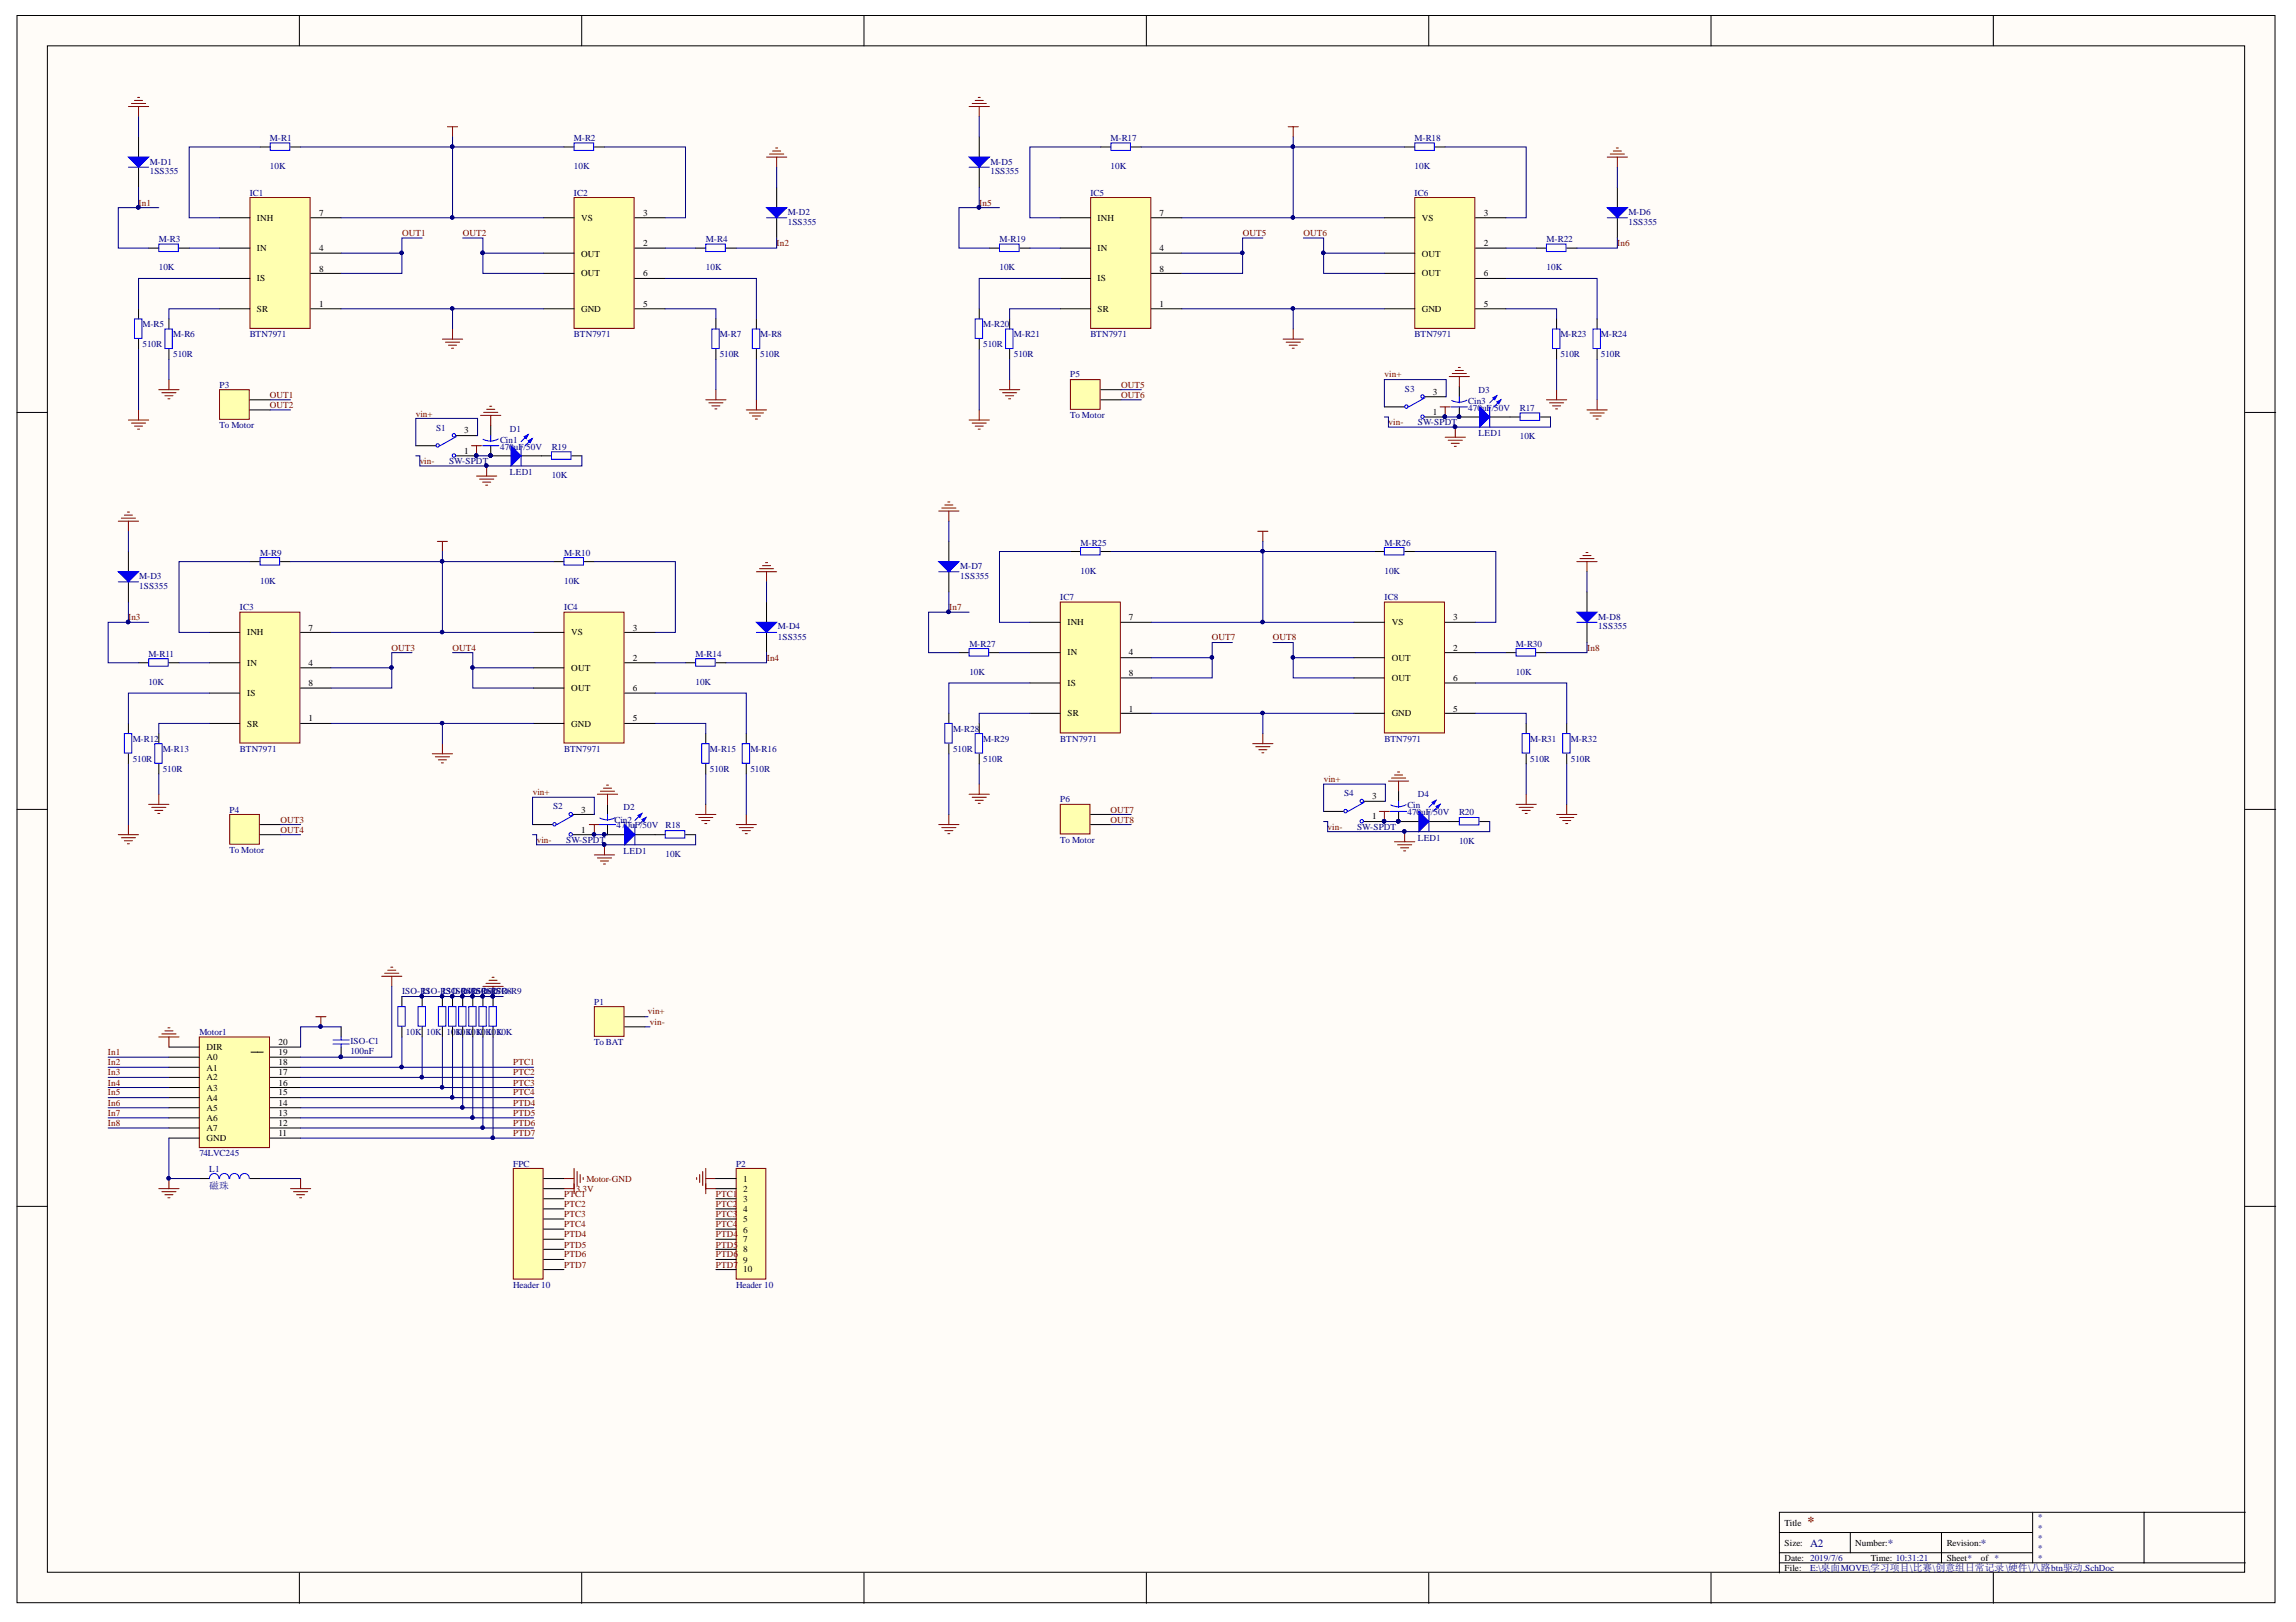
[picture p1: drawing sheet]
<svg xmlns="http://www.w3.org/2000/svg" width="297mm" height="210mm" viewBox="0 0 297 210" stroke-linecap="round" stroke-linejoin="round" font-family="sans-serif">
<defs><g id="words">
<text font-size="1.8" fill="#800000" x="233.8" y="197.4">*</text>
<g font-size="1.4" fill="#000080">
<text x="234.2" y="200.1">A2</text>
<text x="244.2" y="200.1">*</text>
<text x="256.2" y="200.1">*</text>
</g>
<text font-size="1.3" fill="#000080" x="27.1" y="153.9">磁珠</text>
<g font-size="1.2" fill="#000080">
<text x="19.4" y="21.3">M-D1</text>
<text x="19.4" y="22.6">1SS355</text>
<text x="34.9" y="21.9">10K</text>
<text x="34.9" y="18.2">M-R1</text>
<text x="74.3" y="21.9">10K</text>
<text x="74.3" y="18.2">M-R2</text>
<text x="128.1" y="21.3">M-D5</text>
<text x="128.1" y="22.6">1SS355</text>
<text x="143.7" y="21.9">10K</text>
<text x="143.7" y="18.2">M-R17</text>
<text x="183" y="21.9">10K</text>
<text x="183" y="18.2">M-R18</text>
<text x="32.3" y="25.3">IC1</text>
<text x="74.3" y="25.3">IC2</text>
<text x="101.9" y="27.8">M-D2</text>
<text x="101.9" y="29.1">1SS355</text>
<text x="141.1" y="25.3">IC5</text>
<text x="183" y="25.3">IC6</text>
<text x="210.7" y="27.8">M-D6</text>
<text x="210.7" y="29.1">1SS355</text>
<text x="20.6" y="35">10K</text>
<text x="20.6" y="31.3">M-R3</text>
<text x="91.3" y="35">10K</text>
<text x="91.3" y="31.3">M-R4</text>
<text x="129.3" y="35">10K</text>
<text x="129.3" y="31.3">M-R19</text>
<text x="200.1" y="35">10K</text>
<text x="200.1" y="31.3">M-R22</text>
<text x="18.4" y="44.9">510R</text>
<text x="18.4" y="42.3">M-R5</text>
<text x="22.4" y="46.2">510R</text>
<text x="22.4" y="43.6">M-R6</text>
<text x="32.3" y="43.6">BTN7971</text>
<text x="74.3" y="43.6">BTN7971</text>
<text x="93.1" y="46.2">510R</text>
<text x="93.1" y="43.6">M-R7</text>
<text x="98.4" y="46.2">510R</text>
<text x="98.4" y="43.6">M-R8</text>
<text x="127.2" y="44.9">510R</text>
<text x="127.2" y="42.3">M-R20</text>
<text x="131.2" y="46.2">510R</text>
<text x="131.2" y="43.6">M-R21</text>
<text x="141.1" y="43.6">BTN7971</text>
<text x="183" y="43.6">BTN7971</text>
<text x="201.9" y="46.2">510R</text>
<text x="201.9" y="43.6">M-R23</text>
<text x="207.1" y="46.2">510R</text>
<text x="207.1" y="43.6">M-R24</text>
<text x="28.4" y="50.2">P3</text>
<text x="138.4" y="48.8">P5</text>
<text x="181.7" y="50.7">S3</text>
<text x="189.9" y="53.2">470uF</text>
<text x="189.9" y="52.3">Cin3</text>
<text x="191.3" y="50.9">D3</text>
<text x="193" y="53.2">/50V</text>
<text x="196.6" y="53.2">R17</text>
<text x="28.4" y="55.4">To Motor</text>
<text x="56.4" y="55.8">S1</text>
<text x="64.7" y="58.2">470uF</text>
<text x="64.7" y="57.3">Cin1</text>
<text x="66" y="55.8">D1</text>
<text x="67.7" y="58.2">/50V</text>
<text x="71.4" y="58.2">R19</text>
<text x="138.4" y="54.1">To Motor</text>
<text x="183.4" y="55">SW-SPDT</text>
<text x="191.3" y="56.4">LED1</text>
<text x="196.6" y="56.9">10K</text>
<text x="58.1" y="60.1">SW-SPDT</text>
<text x="66" y="61.5">LED1</text>
<text x="71.4" y="61.8">10K</text>
<text x="33.7" y="71.9">M-R9</text>
<text x="73" y="71.9">M-R10</text>
<text x="139.8" y="70.6">M-R25</text>
<text x="179.1" y="70.6">M-R26</text>
<text x="18" y="74.9">M-D3</text>
<text x="18" y="76.2">1SS355</text>
<text x="33.7" y="75.5">10K</text>
<text x="73" y="75.5">10K</text>
<text x="124.2" y="73.6">M-D7</text>
<text x="124.2" y="74.9">1SS355</text>
<text x="137.2" y="77.6">IC7</text>
<text x="139.8" y="74.3">10K</text>
<text x="179.1" y="77.6">IC8</text>
<text x="179.1" y="74.3">10K</text>
<text x="31" y="79">IC3</text>
<text x="73" y="79">IC4</text>
<text x="100.6" y="81.4">M-D4</text>
<text x="100.6" y="82.8">1SS355</text>
<text x="125.4" y="83.7">M-R27</text>
<text x="196.1" y="83.7">M-R30</text>
<text x="206.8" y="80.2">M-D8</text>
<text x="206.8" y="81.4">1SS355</text>
<text x="19.2" y="88.6">10K</text>
<text x="19.2" y="85">M-R11</text>
<text x="90" y="88.6">10K</text>
<text x="90" y="85">M-R14</text>
<text x="125.4" y="87.4">10K</text>
<text x="196.1" y="87.4">10K</text>
<text x="17.2" y="96">M-R12</text>
<text x="123.3" y="94.7">M-R28</text>
<text x="127.2" y="96">M-R29</text>
<text x="137.2" y="96">BTN7971</text>
<text x="179.1" y="96">BTN7971</text>
<text x="198" y="96">M-R31</text>
<text x="203.2" y="96">M-R32</text>
<text x="17.2" y="98.6">510R</text>
<text x="21.1" y="99.9">510R</text>
<text x="21.1" y="97.3">M-R13</text>
<text x="31" y="97.3">BTN7971</text>
<text x="73" y="97.3">BTN7971</text>
<text x="91.8" y="99.9">510R</text>
<text x="91.8" y="97.3">M-R15</text>
<text x="97.1" y="99.9">510R</text>
<text x="97.1" y="97.3">M-R16</text>
<text x="123.3" y="97.3">510R</text>
<text x="127.2" y="98.6">510R</text>
<text x="198" y="98.6">510R</text>
<text x="203.2" y="98.6">510R</text>
<text x="29.7" y="105.2">P4</text>
<text x="71.5" y="104.8">S2</text>
<text x="79.5" y="106.4">Cin2</text>
<text x="79.7" y="107.2">470uF/50V</text>
<text x="80.7" y="104.8">D2</text>
<text x="86.1" y="107.2">R18</text>
<text x="137.2" y="103.8">P6</text>
<text x="173.9" y="103.1">S4</text>
<text x="175.6" y="107.4">SW-SPDT</text>
<text x="182.1" y="105.5">470uF</text>
<text x="182.1" y="104.6">Cin</text>
<text x="183.4" y="103.2">D4</text>
<text x="185.1" y="105.5">/50V</text>
<text x="188.8" y="105.5">R20</text>
<text x="29.7" y="110.4">To Motor</text>
<text x="73.2" y="109.1">SW-SPDT</text>
<text x="80.7" y="110.5">LED1</text>
<text x="86.1" y="110.9">10K</text>
<text x="137.2" y="109.1">To Motor</text>
<text x="183.4" y="108.8">LED1</text>
<text x="188.8" y="109.2">10K</text>
<text x="52" y="128.7">ISO-R1O-R3O-O-R5O-R7O-R9</text>
<text x="54.6" y="128.7">IS</text>
<text x="57.3" y="128.7">ISISR4O-R6O-R8</text>
<text x="59.9" y="128.7">ISIS ISIS</text>
<text x="76.9" y="130">P1</text>
<text x="25.8" y="133.9">Motor1</text>
<text x="45.3" y="135.1">ISO-C1</text>
<text x="45.3" y="136.4">100nF</text>
<text x="52.5" y="133.9">10K 10K 10K 10K 10K</text>
<text x="59" y="133.9">10K 10K 10K</text>
<text x="76.9" y="135.3">To BAT</text>
<text x="25.8" y="149.6">74LVC245</text>
<text x="27.1" y="151.6">L1</text>
<text x="66.4" y="151">FPC</text>
<text x="95.2" y="151">P2</text>
<text x="66.4" y="166.7">Header 10</text>
<text x="95.2" y="166.7">Header 10</text>
<text x="263.6" y="196.8">*</text>
<text x="234.2" y="203.3">E:\桌面MOVE\学习项目\比赛\创意组日常记录 \硬件\八路btn驱动.SchDoc</text>
<text x="263.6" y="198.1">*</text>
<text x="263.6" y="199.4">*</text>
<text x="263.6" y="200.7">*</text>
<text x="263.6" y="202">*</text>
</g>
<g font-size="1.2" fill="#800000">
<text x="17.9" y="26.6">In1</text>
<text x="126.7" y="26.6">In5</text>
<text x="52" y="30.6">OUT1</text>
<text x="59.9" y="30.6">OUT2</text>
<text x="100.5" y="31.9">In2</text>
<text x="160.8" y="30.6">OUT5</text>
<text x="168.6" y="30.6">OUT6</text>
<text x="209.2" y="31.9">In6</text>
<text x="34.9" y="51.5">OUT1</text>
<text x="34.9" y="52.8">OUT2</text>
<text x="53.8" y="53.9">vin+</text>
<text x="145" y="50.2">OUT5</text>
<text x="145" y="51.5">OUT6</text>
<text x="179.1" y="48.8">vin+</text>
<text x="179.6" y="55">vin-</text>
<text x="54.3" y="60.1">vin-</text>
<text x="16.6" y="80.3">In3</text>
<text x="122.8" y="79">In7</text>
<text x="156.8" y="82.9">OUT7</text>
<text x="164.7" y="82.9">OUT8</text>
<text x="50.7" y="84.2">OUT3</text>
<text x="58.5" y="84.2">OUT4</text>
<text x="99.2" y="85.5">In4</text>
<text x="205.3" y="84.2">In8</text>
<text x="171.3" y="101.2">vin+</text>
<text x="36.3" y="106.4">OUT3</text>
<text x="36.3" y="107.8">OUT4</text>
<text x="68.9" y="102.9">vin+</text>
<text x="143.7" y="105.2">OUT7</text>
<text x="143.7" y="106.4">OUT8</text>
<text x="171.8" y="107.4">vin-</text>
<text x="69.4" y="109.1">vin-</text>
<text x="83.8" y="131.3">vin+</text>
<text x="14" y="136.5">In1</text>
<text x="14" y="137.9">In2</text>
<text x="66.4" y="137.9">PTC1</text>
<text x="84.1" y="132.6">vin-</text>
<text x="14" y="139.1">In3</text>
<text x="14" y="140.5">In4</text>
<text x="14" y="141.8">In5</text>
<text x="14" y="143.1">In6</text>
<text x="66.4" y="139.1">PTC2</text>
<text x="66.4" y="140.5">PTC3</text>
<text x="66.4" y="141.8">PTC4</text>
<text x="66.4" y="143.1">PTD4</text>
<text x="14" y="144.4">In7</text>
<text x="14" y="145.7">In8</text>
<text x="66.4" y="144.4">PTD5</text>
<text x="66.4" y="145.7">PTD6</text>
<text x="66.4" y="147">PTD7</text>
<text x="73" y="154.9">PTC1</text>
<text x="74.5" y="154.3">3.3V</text>
<text x="75.9" y="152.9">Motor-GND</text>
<text x="92.6" y="154.9">PTC1</text>
<text x="73" y="156.2">PTC2</text>
<text x="73" y="157.5">PTC3</text>
<text x="73" y="158.8">PTC4</text>
<text x="73" y="160.1">PTD4</text>
<text x="73" y="161.4">PTD5</text>
<text x="92.6" y="156.2">PTC2</text>
<text x="92.6" y="157.5">PTC3</text>
<text x="92.6" y="158.8">PTC4</text>
<text x="92.6" y="160.1">PTD4</text>
<text x="92.6" y="161.4">PTD5</text>
<text x="73" y="162.7">PTD6</text>
<text x="73" y="164.1">PTD7</text>
<text x="92.6" y="162.7">PTD6</text>
<text x="92.6" y="164.1">PTD7</text>
</g>
<g font-size="1.2">
<text x="33.2" y="28.6">INH</text>
<text x="41.3" y="28">7</text>
<text x="75.2" y="28.6">VS</text>
<text x="83.2" y="28">3</text>
<text x="142" y="28.6">INH</text>
<text x="150" y="28">7</text>
<text x="183.9" y="28.6">VS</text>
<text x="192" y="28">3</text>
<text x="33.2" y="32.5">IN</text>
<text x="41.3" y="32.5">4</text>
<text x="41.3" y="35.1">8</text>
<text x="75.2" y="33.2">OUT</text>
<text x="75.2" y="35.7">OUT</text>
<text x="83.2" y="31.9">2</text>
<text x="83.2" y="35.7">6</text>
<text x="142" y="32.5">IN</text>
<text x="150" y="32.5">4</text>
<text x="150" y="35.1">8</text>
<text x="183.9" y="33.2">OUT</text>
<text x="183.9" y="35.7">OUT</text>
<text x="192" y="31.9">2</text>
<text x="192" y="35.7">6</text>
<text x="33.2" y="36.4">IS</text>
<text x="33.2" y="40.4">SR</text>
<text x="41.3" y="39.7">1</text>
<text x="75.2" y="40.4">GND</text>
<text x="83.2" y="39.7">5</text>
<text x="142" y="36.4">IS</text>
<text x="142" y="40.4">SR</text>
<text x="150" y="39.7">1</text>
<text x="183.9" y="40.4">GND</text>
<text x="192" y="39.7">5</text>
<text x="185.4" y="51.1">3</text>
<text x="185.4" y="53.7">1</text>
<text x="60" y="56.1">3</text>
<text x="60" y="58.7">1</text>
<text x="32" y="82.2">INH</text>
<text x="39.9" y="81.6">7</text>
<text x="73.9" y="82.2">VS</text>
<text x="81.9" y="81.6">3</text>
<text x="138.1" y="80.9">INH</text>
<text x="146.1" y="80.3">7</text>
<text x="180.1" y="80.9">VS</text>
<text x="188" y="80.3">3</text>
<text x="32" y="86.2">IN</text>
<text x="39.9" y="86.2">4</text>
<text x="39.9" y="88.8">8</text>
<text x="73.9" y="86.8">OUT</text>
<text x="73.9" y="89.5">OUT</text>
<text x="81.9" y="85.5">2</text>
<text x="81.9" y="89.5">6</text>
<text x="138.1" y="84.8">IN</text>
<text x="138.1" y="88.8">IS</text>
<text x="146.1" y="84.8">4</text>
<text x="146.1" y="87.4">8</text>
<text x="180.1" y="85.5">OUT</text>
<text x="180.1" y="88.1">OUT</text>
<text x="188" y="84.2">2</text>
<text x="188" y="88.1">6</text>
<text x="32" y="90.1">IS</text>
<text x="32" y="94">SR</text>
<text x="39.9" y="93.4">1</text>
<text x="73.9" y="94">GND</text>
<text x="81.9" y="93.4">5</text>
<text x="138.1" y="92.7">SR</text>
<text x="146.1" y="92.1">1</text>
<text x="180.1" y="92.7">GND</text>
<text x="188" y="92.1">5</text>
<text x="75.2" y="105.2">3</text>
<text x="75.2" y="107.8">1</text>
<text x="177.5" y="103.4">3</text>
<text x="177.5" y="106">1</text>
<text x="26.7" y="135.9">DIR</text>
<text x="26.7" y="137.2">A0</text>
<text x="36" y="137.9">18</text>
<text x="36" y="136.5">19</text>
<text x="36" y="135.3">20</text>
<text x="26.7" y="138.5">A1</text>
<text x="26.7" y="139.8">A2</text>
<text x="26.7" y="141.2">A3</text>
<text x="26.7" y="142.4">A4</text>
<text x="26.7" y="143.8">A5</text>
<text x="36" y="143.1">14</text>
<text x="36" y="141.8">15</text>
<text x="36" y="140.5">16</text>
<text x="36" y="139.1">17</text>
<text x="26.7" y="145.1">A6</text>
<text x="26.7" y="146.4">A7</text>
<text x="26.7" y="147.7">GND</text>
<text x="36" y="147">11</text>
<text x="36" y="145.7">12</text>
<text x="36" y="144.4">13</text>
<text x="96.2" y="152.9">1</text>
<text x="96.2" y="154.3">2</text>
<text x="96.2" y="155.5">3</text>
<text x="96.2" y="156.9">4</text>
<text x="96.2" y="158.1">5</text>
<text x="96.2" y="159.5">6</text>
<text x="96.2" y="160.8">7</text>
<text x="96.2" y="162">8</text>
<text x="96.2" y="163.4">9</text>
<text x="96.2" y="164.7">10</text>
<text x="230.9" y="197.4">Title</text>
<text x="230.9" y="200.1">Size:</text>
<text x="230.9" y="202">Date: 2019/7/6</text>
<text x="230.9" y="203.3">File:</text>
<text x="240" y="200.1">Number:</text>
<text x="242" y="202">Time: 10:31:21</text>
<text x="251.9" y="200.1">Revision:</text>
<text x="251.9" y="202">Sheet*</text>
<text x="256.2" y="202">of *</text>
</g>
</g></defs>
<g fill="#fffcf8" stroke="#000" stroke-width=".13">
<path d="M2.2 2h292.1v205.4h-292.1z"/>
<path d="M6.1 5.9h284.3v197.6h-284.3z"/>
</g>
<g fill="none" stroke="#000" stroke-width=".13">
<path d="M38.7 2v3.9M75.3 2v3.9M111.8 2v3.9M148.3 2v3.9M184.8 2v3.9M221.4 2v3.9M257.9 2v3.9M2.2 53.4h3.9M290.5 53.4h3.9M2.2 104.7h3.9M290.5 104.7h3.9M2.2 156.1h3.9"/>
<path d="M290.5 156.1h3.9M230.2 198.3h32.8M239.4 198.3v2.6M251.2 198.3v3.9M263 195.7v6.5M277.4 195.7h-47.2v7.9M290.5 195.7h-13.1v6.5M38.7 203.6v3.9M75.3 203.6v3.9M111.8 203.6v3.9M148.3 203.6v3.9M184.8 203.6v3.9"/>
<path d="M221.4 203.6v3.9M230.2 202.2h60.3M230.2 200.9h32.8M257.9 203.6v3.9"/>
</g>
<path d="M25.8 134.2h9.1v14.3h-9.1z" fill="#ffffb0" stroke="#800000" stroke-width=".13"/>
<g fill="none" stroke="#000" stroke-width=".13">
<path d="M21.9 135.5h3.9M21.9 136.8h3.9M21.9 138.1h3.9M21.9 139.4h3.9M32.5 136.2h1.5M35 135.5h3.9M35 136.8h3.9M35 138.1h3.9M35 139.4h3.9M44.1 132.9v1.3M44.1 135.5v1.3M52 129v1.3"/>
<path d="M52 132.9v1.3M54.6 129v1.3M54.6 132.9v1.3M21.9 140.7h3.9M21.9 142h3.9M21.9 143.4h3.9M21.9 144.7h3.9M21.9 146h3.9M21.9 147.3h3.9M35 140.7h3.9M35 142h3.9M35 143.4h3.9"/>
<path d="M35 144.7h3.9M35 146h3.9M35 147.3h3.9"/>
</g>
<g fill="none" stroke="#800000" stroke-width=".13">
<path d="M40.9 131.6h1.3M41.5 131.6v1.3M49.4 126.3h2.6M49.8 125.9h1.8M50.2 125.6h1M50.6 125.2h.2M50.7 126.3v1.3M62.5 127.6h2.6M62.9 127.3h1.8M63.3 126.9h1M63.7 126.5h.2M63.8 127.6v1.4"/>
<path d="M20.5 153.8h2.7M20.9 154.2h1.9M21.3 154.6h1.1M21.7 155h.3M21.9 152.5v1.3M37.6 153.8h2.6M38 154.2h1.8M38.4 154.6h1M38.8 155h.2M38.9 152.5v1.3M91.3 153.8h1.3M91.3 153.2v1.3"/>
</g>
<g fill="#000080" stroke="#000080" stroke-width=".13">
<circle cx="44.1" cy="136.8" r=".22"/>
<circle cx="21.8" cy="152.5" r=".22"/>
<circle cx="63.7" cy="128.9" r=".22"/>
<circle cx="54.6" cy="128.9" r=".22"/>
<circle cx="41.5" cy="132.8" r=".22"/>
</g>
<path d="M43.1 135.1h2.1M43.1 134.6h2.1M44.1 134.2v.4M44.1 135.1v.4M51.5 130.3h.9v2.5h-.9zM54.1 130.3h.9v2.5h-.9z" fill="none" stroke="#00f" stroke-width=".13"/>
<path d="M32.3 25.6h7.8v16.9h-7.8z" fill="#ffffb0" stroke="#800000" stroke-width=".13"/>
<path d="M28.4 28.2h3.9M28.4 40h3.9M28.4 32.1h3.9M28.4 36h3.9M40.2 28.2h3.9M40.2 32.8h3.9M40.2 40h3.9M40.2 35.4h3.9" fill="none" stroke="#000" stroke-width=".13"/>
<path d="M74.3 25.6h7.7v16.9h-7.7z" fill="#ffffb0" stroke="#800000" stroke-width=".13"/>
<g fill="none" stroke="#000" stroke-width=".13">
<path d="M17.9 17.7v2.6M33.6 19h1.4M37.6 19h1.3M73 19h1.3M76.9 19h1.3M17.9 21.6v2.7M17.9 40v1.3M19.2 32.1h1.3M23.2 32.1h1.3M70.3 28.2h4M70.3 32.8h4M70.3 40h4"/>
<path d="M70.3 35.4h4M82.1 28.2h4M82.1 40h4M82.1 32.1h4M82.1 36h4M90 32.1h1.3M93.9 32.1h1.3M17.9 43.9v1.3M21.9 41.3v1.3M21.9 45.2v1.3M92.6 41.3v1.3M92.6 45.2v1.3"/>
<path d="M97.9 41.3v1.3M97.9 45.2v1.3"/>
</g>
<path d="M35 18.5h2.5v1h-2.5zM74.3 18.5h2.5v1h-2.5zM20.5 31.6h2.6v1h-2.6zM91.3 31.6h2.5v1h-2.5zM17.4 41.3h1v2.5h-1zM21.3 42.6h1v2.5h-1zM92.1 42.6h.9v2.5h-.9zM97.3 42.6h1v2.5h-1z" fill="none" stroke="#00f" stroke-width=".13"/>
<path d="M16.6 20.3h2.6l-1.3 1.3z" fill="#00f"/>
<path d="M16.6 20.3h2.6l-1.3 1.3zM16.6 21.6h2.6" fill="none" stroke="#00f" stroke-width=".13"/>
<path d="M100.5 24.3v2.6M100.5 28.2v2.6" fill="none" stroke="#000" stroke-width=".13"/>
<path d="M99.2 26.9h2.6l-1.3 1.3z" fill="#00f"/>
<path d="M99.2 26.9h2.6l-1.3 1.3zM99.2 28.2h2.6" fill="none" stroke="#00f" stroke-width=".13"/>
<circle cx="17.9" cy="26.8" r=".22" fill="#000080" stroke="#000080" stroke-width=".13"/>
<g fill="none" stroke="#800000" stroke-width=".13">
<path d="M16.6 13.8h2.6M17 13.4h1.8M17.4 13h1M17.8 12.6h.3M17.9 13.8v1.3M57.9 16.4h1.3M58.5 16.4v1.3M99.6 19.9h1.8M100 19.5h1M100.3 19.2h.3M99.2 20.3h2.6M100.5 20.3v1.3"/>
<path d="M16.6 54.4h2.6M17 54.7h1.8M17.4 55.1h1M17.8 55.5h.3M17.9 53v1.4M20.5 50.4h2.7M20.9 50.8h1.9M21.3 51.2h1.1M21.7 51.6h.3M21.9 49.1v1.3M57.2 43.9h2.7M57.6 44.3h1.9"/>
<path d="M58 44.7h1.1M58.4 45.1h.3M58.5 42.6v1.3M91.3 51.7h2.6M91.7 52.1h1.8M92.1 52.5h1M92.5 52.9h.2M92.6 50.4v1.3M96.5 53h2.7M96.9 53.4h1.9M97.3 53.8h1.1M97.7 54.2h.3"/>
<path d="M97.9 51.7v1.3"/>
</g>
<path d="M76.9 130.3h3.8v3.8h-3.8z" fill="#ffffb0" stroke="#800000" stroke-width=".13"/>
<path d="M80.8 132.9h2.6M80.8 131.6h2.6M25.8 152.5h1.3M32.3 152.5h1.3" fill="none" stroke="#000" stroke-width=".13"/>
<path d="M20.5 134.2h2.7M20.9 133.8h1.9M21.3 133.4h1.1M21.7 133h.3M21.9 134.2v1.3M90.1 152.4v.2M90.5 152v1M90.9 151.6v1.8M91.3 151.2v2.6M91.3 152.5h1.3" fill="none" stroke="#800000" stroke-width=".13"/>
<path d="M28.3 152.5a.61 .61 0 0 0-.6-.6 .61 .61 0 0 0-.6 .6M29.6 152.5a.61 .61 0 0 0-.6-.6 .61 .61 0 0 0-.6 .6M30.9 152.5a.61 .61 0 0 0-.6-.6 .61 .61 0 0 0-.6 .6M32.2 152.5a.61 .61 0 0 0-.6-.6 .61 .61 0 0 0-.6 .6" fill="none" stroke="#00f" stroke-width=".13"/>
<path d="M28.4 50.4h3.8v3.9h-3.8z" fill="#ffffb0" stroke="#800000" stroke-width=".13"/>
<path d="M32.3 53h2.7M32.3 51.7h2.7" fill="none" stroke="#000" stroke-width=".13"/>
<path d="M31 79.2h7.8v17h-7.8z" fill="#ffffb0" stroke="#800000" stroke-width=".13"/>
<path d="M27.1 81.8h3.9M27.1 93.6h3.9M27.1 85.8h3.9M27.1 89.7h3.9M38.9 81.8h3.9M38.9 86.4h3.9M38.9 93.6h3.9M38.9 89h3.9" fill="none" stroke="#000" stroke-width=".13"/>
<path d="M73 79.2h7.7v17h-7.7z" fill="#ffffb0" stroke="#800000" stroke-width=".13"/>
<g fill="none" stroke="#000" stroke-width=".13">
<path d="M16.6 71.4v2.6M16.6 75.3v2.6M32.3 72.7h1.3M36.3 72.7h1.3M71.6 72.7h1.4M75.6 72.7h1.3M16.6 93.6v1.3M16.6 97.5v1.4M17.9 85.8h1.3M20.5 94.9v1.3M20.5 98.9v1.3M21.9 85.8h1.3"/>
<path d="M69 81.8h4M69 86.4h4M69 93.6h4M69 89h4M80.8 81.8h4M80.8 93.6h4M80.8 85.8h4M80.8 89.7h4M88.7 85.8h1.3M91.3 94.9v1.3M91.3 98.9v1.3M92.6 85.8h1.3"/>
<path d="M96.5 94.9v1.3M96.5 98.9v1.3"/>
</g>
<path d="M33.6 72.2h2.6v.9h-2.6zM73 72.2h2.5v.9h-2.5zM16.1 94.9h.9v2.6h-.9zM19.2 85.2h2.6v1h-2.6zM20 96.2h1v2.6h-1zM90 85.2h2.5v1h-2.5zM90.8 96.2h.9v2.6h-.9zM96 96.2h1v2.6h-1z" fill="none" stroke="#00f" stroke-width=".13"/>
<path d="M15.3 74h2.6l-1.3 1.3z" fill="#00f"/>
<path d="M15.3 74h2.6l-1.3 1.3zM15.3 75.3h2.6" fill="none" stroke="#00f" stroke-width=".13"/>
<path d="M99.2 77.9v2.6M99.2 81.8v2.7" fill="none" stroke="#000" stroke-width=".13"/>
<path d="M97.9 80.5h2.6l-1.3 1.3z" fill="#00f"/>
<path d="M97.9 80.5h2.6l-1.3 1.3zM97.9 81.8h2.6" fill="none" stroke="#00f" stroke-width=".13"/>
<circle cx="16.6" cy="80.5" r=".22" fill="#000080" stroke="#000080" stroke-width=".13"/>
<g fill="none" stroke="#800000" stroke-width=".13">
<path d="M15.3 67.4h2.6M15.7 67.1h1.8M16.1 66.7h1M16.5 66.3h.2M16.6 67.4v1.4M56.6 70.1h1.3M57.2 70.1v1.3M97.9 74h2.6M98.3 73.6h1.8M98.6 73.2h1.1M99 72.8h.3M99.2 74v1.3"/>
<path d="M55.9 97.5h2.6M56.3 97.9h1.9M56.7 98.3h1.1M57.1 98.7h.3M57.2 96.2v1.3M15.3 108h2.6M15.7 108.4h1.8M16.1 108.8h1M16.5 109.2h.2M16.6 106.7v1.3M19.2 104.1h2.7M19.6 104.5h1.9"/>
<path d="M20 104.9h1.1M20.4 105.3h.3M20.5 102.8v1.3M90 105.4h2.6M90.4 105.8h1.8M90.8 106.2h1M91.2 106.6h.2M91.3 104.1v1.3M95.2 106.7h2.7M95.6 107.1h1.9M96 107.5h1.1M96.4 107.9h.3"/>
<path d="M96.5 105.4v1.3"/>
</g>
<path d="M29.7 105.4h3.9v3.8h-3.9z" fill="#ffffb0" stroke="#800000" stroke-width=".13"/>
<path d="M33.6 108h2.7M33.6 106.7h2.7" fill="none" stroke="#000" stroke-width=".13"/>
<path d="M141.1 25.6h7.8v16.9h-7.8z" fill="#ffffb0" stroke="#800000" stroke-width=".13"/>
<path d="M137.2 28.2h3.9M137.2 40h3.9M137.2 32.1h3.9M137.2 36h3.9M149 28.2h3.9M149 32.8h3.9M149 40h3.9M149 35.4h3.9" fill="none" stroke="#000" stroke-width=".13"/>
<path d="M183 25.6h7.8v16.9h-7.8z" fill="#ffffb0" stroke="#800000" stroke-width=".13"/>
<g fill="none" stroke="#000" stroke-width=".13">
<path d="M126.7 17.7v2.6M142.4 19h1.3M146.3 19h1.4M181.7 19h1.3M185.7 19h1.3M126.7 21.6v2.7M126.7 40v1.3M128 32.1h1.3M131.9 32.1h1.3M179.1 28.2h3.9M179.1 32.8h3.9M179.1 40h3.9"/>
<path d="M179.1 35.4h3.9M190.9 28.2h3.9M190.9 40h3.9M190.9 32.1h3.9M190.9 36h3.9M198.8 32.1h1.3M202.7 32.1h1.3M126.7 43.9v1.3M130.6 41.3v1.3M130.6 45.2v1.3M201.4 41.3v1.3M201.4 45.2v1.3"/>
<path d="M206.6 41.3v1.3M206.6 45.2v1.3"/>
</g>
<path d="M143.7 18.5h2.6v1h-2.6zM183 18.5h2.6v1h-2.6zM129.3 31.6h2.5v1h-2.5zM200.1 31.6h2.5v1h-2.5zM126.2 41.3h.9v2.5h-.9zM130.1 42.6h.9v2.5h-.9zM200.9 42.6h.9v2.5h-.9zM206.1 42.6h1v2.5h-1z" fill="none" stroke="#00f" stroke-width=".13"/>
<path d="M125.4 20.3h2.6l-1.3 1.3z" fill="#00f"/>
<path d="M125.4 20.3h2.6l-1.3 1.3zM125.4 21.6h2.6" fill="none" stroke="#00f" stroke-width=".13"/>
<path d="M209.2 24.3v2.6M209.2 28.2v2.6" fill="none" stroke="#000" stroke-width=".13"/>
<path d="M207.9 26.9h2.7l-1.4 1.3z" fill="#00f"/>
<path d="M207.9 26.9h2.7l-1.4 1.3zM207.9 28.2h2.7" fill="none" stroke="#00f" stroke-width=".13"/>
<circle cx="126.6" cy="26.8" r=".22" fill="#000080" stroke="#000080" stroke-width=".13"/>
<g fill="none" stroke="#800000" stroke-width=".13">
<path d="M125.4 13.8h2.6M125.8 13.4h1.8M126.2 13h1M126.6 12.6h.2M126.7 13.8v1.3M166.7 16.4h1.3M167.3 16.4v1.3M208.3 19.9h1.9M208.7 19.5h1.1M209.1 19.2h.3M207.9 20.3h2.7M209.2 20.3v1.3"/>
<path d="M125.4 54.4h2.6M125.8 54.7h1.8M126.2 55.1h1M126.6 55.5h.2M126.7 53v1.4M129.3 50.4h2.6M129.7 50.8h1.8M130.1 51.2h1M130.5 51.6h.2M130.6 49.1v1.3M166 43.9h2.6M166.4 44.3h1.8"/>
<path d="M166.8 44.7h1M167.2 45.1h.2M167.3 42.6v1.3M200.1 51.7h2.6M200.5 52.1h1.8M200.9 52.5h1M201.2 52.9h.3M201.4 50.4v1.3M205.3 53h2.6M205.7 53.4h1.8M206.1 53.8h1M206.5 54.2h.3"/>
<path d="M206.6 51.7v1.3"/>
</g>
<path d="M138.5 49.1h3.8v3.9h-3.8z" fill="#ffffb0" stroke="#800000" stroke-width=".13"/>
<path d="M142.4 51.7h2.6M142.4 50.4h2.6" fill="none" stroke="#000" stroke-width=".13"/>
<path d="M137.2 77.9h7.7v17h-7.7z" fill="#ffffb0" stroke="#800000" stroke-width=".13"/>
<path d="M133.2 80.5h4M133.2 92.3h4M133.2 84.5h4M133.2 88.4h4M145 80.5h4M145 85.1h4M145 92.3h4M145 87.7h4" fill="none" stroke="#000" stroke-width=".13"/>
<path d="M179.1 77.9h7.8v17h-7.8z" fill="#ffffb0" stroke="#800000" stroke-width=".13"/>
<g fill="none" stroke="#000" stroke-width=".13">
<path d="M122.8 70.1v2.6M122.8 74v2.6M138.5 71.4h1.3M142.4 71.4h1.3M177.8 71.4h1.3M181.7 71.4h1.3M122.8 92.3v1.3M122.8 96.2v1.3M124.1 84.5h1.3M126.7 93.6v1.3M126.7 97.5v1.4M128 84.5h1.3"/>
<path d="M175.2 80.5h3.9M175.2 85.1h3.9M175.2 92.3h3.9M175.2 87.7h3.9M187 80.5h3.9M187 92.3h3.9M187 84.5h3.9M187 88.4h3.9M194.8 84.5h1.3M197.4 93.6v1.3M197.4 97.5v1.4M198.8 84.5h1.3"/>
<path d="M202.7 93.6v1.3M202.7 97.5v1.4"/>
</g>
<path d="M139.8 70.8h2.5v1h-2.5zM179.1 70.8h2.5v1h-2.5zM122.2 93.6h1v2.6h-1zM125.4 83.9h2.5v1h-2.5zM126.2 94.9h.9v2.6h-.9zM196.1 83.9h2.6v1h-2.6zM196.9 94.9h1v2.6h-1zM202.2 94.9h.9v2.6h-.9z" fill="none" stroke="#00f" stroke-width=".13"/>
<path d="M121.4 72.7h2.7l-1.3 1.3z" fill="#00f"/>
<path d="M121.4 72.7h2.7l-1.3 1.3zM121.4 74h2.7" fill="none" stroke="#00f" stroke-width=".13"/>
<path d="M205.3 76.6v2.6M205.3 80.5v2.7" fill="none" stroke="#000" stroke-width=".13"/>
<path d="M204 79.2h2.6l-1.3 1.3z" fill="#00f"/>
<path d="M204 79.2h2.6l-1.3 1.3zM204 80.5h2.6" fill="none" stroke="#00f" stroke-width=".13"/>
<circle cx="122.7" cy="79.2" r=".22" fill="#000080" stroke="#000080" stroke-width=".13"/>
<g fill="none" stroke="#800000" stroke-width=".13">
<path d="M121.4 66.1h2.7M121.8 65.7h1.9M122.2 65.4h1.1M122.6 65h.3M122.8 66.1v1.3M162.7 68.8h1.3M163.4 68.8v1.3M204 72.7h2.6M204.4 72.3h1.8M204.8 71.9h1M205.2 71.5h.2M205.3 72.7v1.3"/>
<path d="M162.1 96.2h2.6M162.5 96.6h1.8M162.9 97h1M163.2 97.4h.3M163.4 94.9v1.3M121.4 106.7h2.7M121.8 107.1h1.9M122.2 107.5h1.1M122.6 107.9h.3M122.8 105.4v1.3M125.4 102.8h2.6M125.8 103.2h1.8"/>
<path d="M126.2 103.6h1M126.6 104h.2M126.7 101.5v1.3M196.1 104.1h2.7M196.5 104.5h1.9M196.9 104.9h1.1M197.3 105.3h.3M197.4 102.8v1.3M201.4 105.4h2.6M201.8 105.8h1.8M202.2 106.2h1M202.6 106.6h.2"/>
<path d="M202.7 104.1v1.3"/>
</g>
<path d="M137.2 104.1h3.8v3.8h-3.8z" fill="#ffffb0" stroke="#800000" stroke-width=".13"/>
<g fill="none" stroke="#000" stroke-width=".13">
<path d="M141.1 106.7h2.6M141.1 105.4h2.6M57.2 129v1.3M57.2 132.9v1.3M58.5 129v1.3M58.5 132.9v1.3M59.9 129v1.3M59.9 132.9v1.3M61.2 129v1.3M61.2 132.9v1.3M62.5 129v1.3M62.5 132.9v1.3"/>
<path d="M63.8 129v1.3M63.8 132.9v1.3"/>
</g>
<g fill="#000080" stroke="#000080" stroke-width=".13">
<circle cx="57.2" cy="128.9" r=".22"/>
<circle cx="58.5" cy="128.9" r=".22"/>
<circle cx="59.8" cy="128.9" r=".22"/>
<circle cx="61.1" cy="128.9" r=".22"/>
<circle cx="62.4" cy="128.9" r=".22"/>
<circle cx="63.7" cy="128.9" r=".22"/>
</g>
<path d="M56.7 130.3h1v2.5h-1zM58 130.3h1v2.5h-1zM59.3 130.3h1v2.5h-1zM60.6 130.3h1v2.5h-1zM62 130.3h.9v2.5h-.9zM63.3 130.3h.9v2.5h-.9z" fill="none" stroke="#00f" stroke-width=".13"/>
<path d="M95.2 151.2h3.9v14.3h-3.9z" fill="#ffffb0" stroke="#800000" stroke-width=".13"/>
<g fill="none" stroke="#000" stroke-width=".13">
<path d="M53.8 57.7h2.6M59 56.4h2.7M59 59h2.7M63.5 55.1v1.3M63.5 57.7v1.3M179.1 52.7h2.6M184.3 51.3h2.7M184.3 54h2.7M188.8 50v1.3M188.8 52.7v1.3h2.6M192.7 54h2.7M68.9 106.7h2.6"/>
<path d="M74.1 105.4h2.7M74.1 108h2.7M78.6 104.1v1.3M78.6 106.7v1.3M171.2 105h2.7M176.5 103.7h2.6M176.5 106.3h2.6M180.9 102.4v1.3M180.9 105v1.3M92.6 152.5h2.6M92.6 153.8h2.6M92.6 155.1h2.6"/>
<path d="M92.6 156.4h2.6M92.6 157.8h2.6M92.6 159.1h2.6M92.6 160.4h2.6M92.6 161.7h2.6M92.6 163h2.6M92.6 164.3h2.6"/>
</g>
<g fill="none" stroke="#800000" stroke-width=".13">
<path d="M61 57.7h1.3M61.7 57.7v1.3M62.2 53.8h2.6M62.6 53.4h1.8M63 53h1M63.4 52.6h.2M63.5 53.8v1.3M186.3 52.7h1.3M187 56.6h2.6M187 52.7v1.3M187.4 57h1.8M187.5 48.7h2.6"/>
<path d="M187.8 57.4h1M187.9 48.3h1.8M188.1 57.8h.3M188.3 55.3v1.3M188.3 47.9h1M188.7 47.6h.2M188.8 48.7v1.3M61.7 61.6h2.6M62 62h1.9M62.4 62.4h1.1M62.8 62.8h.3M63 60.3v1.3"/>
<path d="M180.8 99.9h.3M76.2 106.7h1.3M76.9 110.6h2.6M76.9 106.7v1.3M77.3 111h1.8M77.3 102.8h2.6M77.7 111.4h1M77.7 102.4h1.8M78.1 111.8h.2M78.1 102h1M78.2 109.3v1.3M78.5 101.6h.2"/>
<path d="M78.6 102.8v1.3M178.4 105h1.4M179.1 105v1.3M179.6 101.1h2.6M180 100.7h1.9M180.4 108.9h2.6M180.4 100.3h1.1M180.8 109.3h1.8M180.9 101.1v1.3M181.2 109.7h1M181.6 110.1h.3M181.7 107.6v1.3"/>
</g>
<g fill="#000080" stroke="#000080" stroke-width=".13">
<circle cx="62.9" cy="60.3" r=".22"/>
<circle cx="61.6" cy="59" r=".22"/>
<circle cx="63.4" cy="59" r=".22"/>
<circle cx="188.2" cy="55.2" r=".22"/>
<circle cx="186.9" cy="53.9" r=".22"/>
<circle cx="188.7" cy="53.9" r=".22"/>
<circle cx="78.2" cy="109.3" r=".22"/>
<circle cx="76.8" cy="108" r=".22"/>
<circle cx="181.7" cy="107.6" r=".22"/>
<circle cx="179.1" cy="106.3" r=".22"/>
<circle cx="180.9" cy="106.3" r=".22"/>
</g>
<g fill="none" stroke="#00f" stroke-width=".13">
<path d="M59 56.5l-2.1 1.2M62.4 57.7h2.1M63.5 56.4v.8M64.5 56.8a2.05 2.05 0 0 1-2 0M184.3 51.5l-2.1 1.2M187.8 52.7h2M188.8 51.3v.8M189.8 51.8a2.05 2.05 0 0 1-2 0M74.1 105.5l-2.1 1.2M77.5 106.7h2.1M78.6 105.4v.8M79.6 105.8a2.05 2.05 0 0 1-2 .1"/>
<path d="M176.5 103.8l-2.1 1.2M179.9 105h2.1M180.9 103.7v.8M181.9 104.1a2.05 2.05 0 0 1-2 .1"/>
<circle cx="56.6" cy="57.6" r=".22"/>
<circle cx="58.7" cy="59" r=".22"/>
<circle cx="58.7" cy="56.3" r=".22"/>
<circle cx="181.9" cy="52.6" r=".22"/>
<circle cx="184" cy="51.3" r=".22"/>
<circle cx="184" cy="53.9" r=".22"/>
<circle cx="71.7" cy="106.7" r=".22"/>
<circle cx="73.8" cy="105.4" r=".22"/>
<circle cx="73.8" cy="108" r=".22"/>
<circle cx="174.1" cy="105" r=".22"/>
<circle cx="176.2" cy="106.3" r=".22"/>
<circle cx="176.2" cy="103.7" r=".22"/>
</g>
<path d="M191.4 52.7l1.3 1.3-1.3 1.3z" fill="#00f"/>
<path d="M191.4 52.7l1.3 1.3-1.3 1.3zM193.6 51.2l-.9 .9M194.2 51.7l-.9 1" fill="none" stroke="#00f" stroke-width=".13"/>
<path d="M193.6 52l.6-.3-.3 .6z" fill="#00f"/>
<path d="M193.6 52l.6-.3-.3 .6z" fill="none" stroke="#00f" stroke-width=".13"/>
<path d="M193.1 51.5l.5-.3-.2 .5z" fill="#00f"/>
<path d="M192.7 52.7v2.6M193.1 51.5l.5-.3-.2 .5zM196.7 53.4h2.5v1h-2.5z" fill="none" stroke="#00f" stroke-width=".13"/>
<g fill="#000080" stroke="#000080" stroke-width=".13">
<circle cx="188.7" cy="53.9" r=".22"/>
<circle cx="78.2" cy="108" r=".22"/>
</g>
<path d="M195.4 54h1.3M199.3 54h1.3M78.2 108h2.6M82.1 108h2.7" fill="none" stroke="#000" stroke-width=".13"/>
<path d="M80.8 106.7l1.3 1.3-1.3 1.3z" fill="#00f"/>
<path d="M80.8 106.7l1.3 1.3-1.3 1.3zM83 105.3l-.9 .9M83.6 105.8l-.9 .9" fill="none" stroke="#00f" stroke-width=".13"/>
<path d="M83 106.1l.6-.3-.3 .5z" fill="#00f"/>
<path d="M83 106.1l.6-.3-.3 .5z" fill="none" stroke="#00f" stroke-width=".13"/>
<path d="M82.5 105.5l.5-.2-.2 .5z" fill="#00f"/>
<path d="M82.1 106.7v2.6M82.5 105.5l.5-.2-.2 .5zM86.1 107.5h2.5v1h-2.5z" fill="none" stroke="#00f" stroke-width=".13"/>
<g fill="#000080" stroke="#000080" stroke-width=".13">
<circle cx="78.2" cy="108" r=".22"/>
<circle cx="63.4" cy="59" r=".22"/>
</g>
<path d="M63.5 59h2.6M67.4 59h2.6M84.8 108h1.3M88.7 108h1.3" fill="none" stroke="#000" stroke-width=".13"/>
<path d="M66.1 57.7l1.3 1.3-1.3 1.3z" fill="#00f"/>
<path d="M66.1 57.7l1.3 1.3-1.3 1.3zM68.3 56.2l-.9 1M68.9 56.8l-1 .9" fill="none" stroke="#00f" stroke-width=".13"/>
<path d="M68.3 57l.6-.2-.3 .5z" fill="#00f"/>
<path d="M68.3 57l.6-.2-.3 .5z" fill="none" stroke="#00f" stroke-width=".13"/>
<path d="M67.8 56.5l.5-.3-.2 .6z" fill="#00f"/>
<path d="M67.4 57.7v2.6M67.8 56.5l.5-.3-.2 .6zM71.3 58.5h2.6v.9h-2.6z" fill="none" stroke="#00f" stroke-width=".13"/>
<g fill="#000080" stroke="#000080" stroke-width=".13">
<circle cx="63.4" cy="59" r=".22"/>
<circle cx="180.9" cy="106.3" r=".22"/>
</g>
<path d="M70 59h1.3M74 59h1.3M180.9 106.3h2.7M184.9 106.3h2.6" fill="none" stroke="#000" stroke-width=".13"/>
<path d="M183.6 105l1.3 1.3-1.3 1.3z" fill="#00f"/>
<path d="M183.6 105l1.3 1.3-1.3 1.3zM185.8 103.6l-.9 .9M186.3 104.1l-.9 .9" fill="none" stroke="#00f" stroke-width=".13"/>
<path d="M185.8 104.4l.5-.3-.3 .5z" fill="#00f"/>
<path d="M185.8 104.4l.5-.3-.3 .5z" fill="none" stroke="#00f" stroke-width=".13"/>
<path d="M185.3 103.8l.5-.2-.3 .5z" fill="#00f"/>
<path d="M184.9 105v2.6M185.3 103.8l.5-.2-.3 .5zM188.8 105.8h2.5v.9h-2.5z" fill="none" stroke="#00f" stroke-width=".13"/>
<circle cx="180.9" cy="106.3" r=".22" fill="#000080" stroke="#000080" stroke-width=".13"/>
<path d="M187.5 106.3h1.3M191.4 106.3h1.3" fill="none" stroke="#000" stroke-width=".13"/>
<path d="M73 153.8h1.3M73 152.5h1.3M74.3 151.2v3.3M74.7 151.6v1.8M75.1 152v1M75.4 152.4v.2" fill="none" stroke="#800000" stroke-width=".13"/>
<path d="M66.4 151.2h3.9v14.3h-3.9z" fill="#ffffb0" stroke="#800000" stroke-width=".13"/>
<path d="M70.3 152.5h2.7M70.3 153.8h2.7M70.3 155.1h2.7M70.3 156.4h2.7M70.3 157.8h2.7M70.3 159.1h2.7M70.3 160.4h2.7M70.3 161.7h2.7M70.3 163h2.7M70.3 164.3h2.7" fill="none" stroke="#000" stroke-width=".13"/>
<g fill="none" stroke="#000080" stroke-width=".13">
<path d="M17.9 15.1v2.6M33.6 19h-9.1v9.2h3.9M38.9 19h34.1M58.5 17.7v10.5M78.2 19h10.5v9.2h-2.6M126.7 15.1v2.6M142.4 19h-9.2v9.2h4M147.7 19h34M167.3 17.7v10.5M187 19h10.4v9.2h-2.6M17.9 24.3v2.6M20.5 26.9h-5.2v5.2h3.9"/>
<path d="M24.5 32.1h3.9M28.4 40h-6.5v1.3M28.4 36h-10.5v4M44.1 28.2h26.2M44.1 40h26.2M44.1 32.8h7.9M54.6 30.8h-2.6v4.6h-7.9M58.5 40v2.6M59.9 30.8h2.6v2M62.5 32.8v2.6h7.8M62.5 32.8h7.8M86.1 36h11.8v5.3"/>
<path d="M86.1 40h6.5v1.3M86.1 32.1h3.9M100.5 30.8v1.3h-5.3M100.5 21.6v2.7M126.7 24.3v2.6M129.3 26.9h-5.2v5.2h3.9M133.2 32.1h4M137.2 40h-6.6v1.3M137.2 36h-10.5v4M152.9 28.2h26.2M152.9 40h26.2M152.9 32.8h7.9"/>
<path d="M163.4 30.8h-2.6v4.6h-7.9M167.3 40v2.6M168.6 30.8h2.6v4.6h7.9M171.2 32.8h7.9M194.8 36h11.8v5.3M194.8 40h6.6v1.3M194.8 32.1h4M209.2 30.8v1.3h-5.2M209.2 21.6v2.7M17.9 45.2v7.8M21.9 46.5v2.6M35 51.7h2.6"/>
<path d="M35 53h2.6M53.8 59h.5v1.3h21v-1.3M61.7 56.4h.1v-2.3h-8v3.6M61.7 59h1.8M92.6 46.5v3.9M97.9 46.5v5.2M126.7 45.2v7.8M130.6 46.5v2.6M145 51.7h2.7M145 50.4h2.7M179.1 54h.5v1.3h21v-1.3M187 51.3h.1v-2.2h-8v3.6"/>
<path d="M187 54h1.8M201.4 46.5v3.9M206.6 46.5v5.2M16.6 68.8v2.6M16.6 77.9v2.6M32.3 72.7h-9.1v9.1h3.9M37.6 72.7h34M57.2 71.4v10.4M76.9 72.7h10.5v9.1h-2.6M99.2 75.3v2.6M122.8 67.4v2.7M122.8 76.6v2.6"/>
<path d="M125.4 79.2h-5.3v5.3h4M138.5 71.4h-9.2v9.1h3.9M143.7 71.4h34.1M163.4 70.1v10.4M183 71.4h10.5v9.1h-2.6M205.3 74v2.6M16.6 98.9v7.8M19.2 80.5h-5.2v5.3h3.9M23.2 85.8h3.9M27.1 93.6h-6.6v1.3M27.1 89.7h-10.5v3.9M42.8 81.8h26.2"/>
<path d="M42.8 93.6h26.2M42.8 86.4h7.9M53.3 84.5h-2.6v4.5h-7.9M57.2 93.6v2.6M58.5 84.5h2.7v4.5h7.8M61.2 86.4h7.8M84.8 89.7h11.7v5.2M84.8 93.6h6.5v1.3M84.8 85.8h3.9M99.2 84.5v1.3h-5.3M122.8 97.5v7.9M126.7 98.9v2.6"/>
<path d="M129.3 84.5h3.9M133.2 92.3h-6.5v1.3M133.2 88.4h-10.4v3.9M149 80.5h26.2M149 92.3h26.2M149 85.1h7.8M159.4 83.2h-2.6v4.5h-7.8M163.4 92.3v2.6M164.7 83.2h2.6v4.5h7.9M167.3 85.1h7.9M190.9 88.4h11.8v5.2M190.9 92.3h6.5v1.3"/>
<path d="M190.9 84.5h3.9M197.4 98.9v3.9M202.7 98.9v5.2M205.3 83.2v1.3h-5.2M20.5 100.2v2.6M36.3 106.7h2.6M36.3 108h2.6M68.9 108h.5v1.3h20.6v-1.3M76.8 108h1.8M76.8 105.4h.1v-2.2h-8v3.5M91.3 100.2v3.9M96.5 100.2v5.2"/>
<path d="M143.7 106.7h2.6M143.7 105.4h2.6M171.2 106.3h.6v1.3h20.9v-1.3M179.1 103.7h.1v-2.2h-8v3.5M179.1 106.3h1.8M14 136.8h7.9M14 138.1h7.9M14 139.4h7.9M38.9 138.1h30.1M38.9 139.4h30.1M44.1 132.9h-5.2v2.6M50.7 127.6v9.2h-11.8"/>
<path d="M52 129h13.1M52 134.2v3.9M54.6 134.2v5.2M57.2 134.2v6.5M58.5 134.2v7.8M59.9 134.2v9.2M61.2 134.2v10.5M62.5 134.2v11.8M63.8 134.2v13.1M83.4 132.9h.7M83.4 131.6h.4M14 140.7h7.9"/>
<path d="M14 142h7.9M14 143.4h7.9M14 144.7h7.9M14 146h7.9M21.9 147.3v5.2h3.9M33.6 152.5h5.3M38.9 140.7h30.1M38.9 142h30.1M38.9 147.3h30.1M38.9 146h30.1M38.9 144.7h30.1M38.9 143.4h30.1"/>
</g>
<g fill="#000080" stroke="#000080" stroke-width=".13">
<circle cx="41.5" cy="132.8" r=".22"/>
<circle cx="51.9" cy="138.1" r=".22"/>
<circle cx="54.6" cy="139.4" r=".22"/>
<circle cx="44.1" cy="136.8" r=".22"/>
<circle cx="58.5" cy="28.1" r=".22"/>
<circle cx="58.5" cy="19" r=".22"/>
<circle cx="58.5" cy="39.9" r=".22"/>
<circle cx="51.9" cy="32.7" r=".22"/>
<circle cx="62.4" cy="32.7" r=".22"/>
<circle cx="17.9" cy="26.8" r=".22"/>
<circle cx="57.2" cy="81.8" r=".22"/>
<circle cx="57.2" cy="72.6" r=".22"/>
<circle cx="57.2" cy="93.6" r=".22"/>
<circle cx="50.6" cy="86.4" r=".22"/>
<circle cx="61.1" cy="86.4" r=".22"/>
<circle cx="16.6" cy="80.5" r=".22"/>
<circle cx="167.3" cy="28.1" r=".22"/>
<circle cx="167.3" cy="19" r=".22"/>
<circle cx="167.3" cy="39.9" r=".22"/>
<circle cx="160.7" cy="32.7" r=".22"/>
<circle cx="171.2" cy="32.7" r=".22"/>
<circle cx="126.6" cy="26.8" r=".22"/>
<circle cx="163.3" cy="80.5" r=".22"/>
<circle cx="163.3" cy="71.3" r=".22"/>
<circle cx="163.3" cy="92.3" r=".22"/>
<circle cx="156.8" cy="85.1" r=".22"/>
<circle cx="167.3" cy="85.1" r=".22"/>
<circle cx="122.7" cy="79.2" r=".22"/>
<circle cx="57.2" cy="140.7" r=".22"/>
<circle cx="58.5" cy="142" r=".22"/>
<circle cx="21.8" cy="152.5" r=".22"/>
<circle cx="59.8" cy="143.3" r=".22"/>
<circle cx="61.1" cy="144.6" r=".22"/>
<circle cx="54.6" cy="128.9" r=".22"/>
<circle cx="57.2" cy="128.9" r=".22"/>
<circle cx="58.5" cy="128.9" r=".22"/>
<circle cx="59.8" cy="128.9" r=".22"/>
<circle cx="61.1" cy="128.9" r=".22"/>
<circle cx="62.4" cy="128.9" r=".22"/>
<circle cx="63.7" cy="128.9" r=".22"/>
<circle cx="62.4" cy="145.9" r=".22"/>
<circle cx="63.7" cy="147.2" r=".22"/>
<circle cx="63.4" cy="59" r=".22"/>
<circle cx="61.6" cy="59" r=".22"/>
<circle cx="188.7" cy="53.9" r=".22"/>
<circle cx="186.9" cy="53.9" r=".22"/>
<circle cx="78.2" cy="108" r=".22"/>
<circle cx="76.8" cy="108" r=".22"/>
<circle cx="180.9" cy="106.3" r=".22"/>
<circle cx="179.1" cy="106.3" r=".22"/>
<circle cx="188.2" cy="55.2" r=".22"/>
<circle cx="78.2" cy="109.3" r=".22"/>
<circle cx="62.9" cy="60.3" r=".22"/>
<circle cx="181.7" cy="107.6" r=".22"/>
</g>
<use href="#words"/>
</svg>
